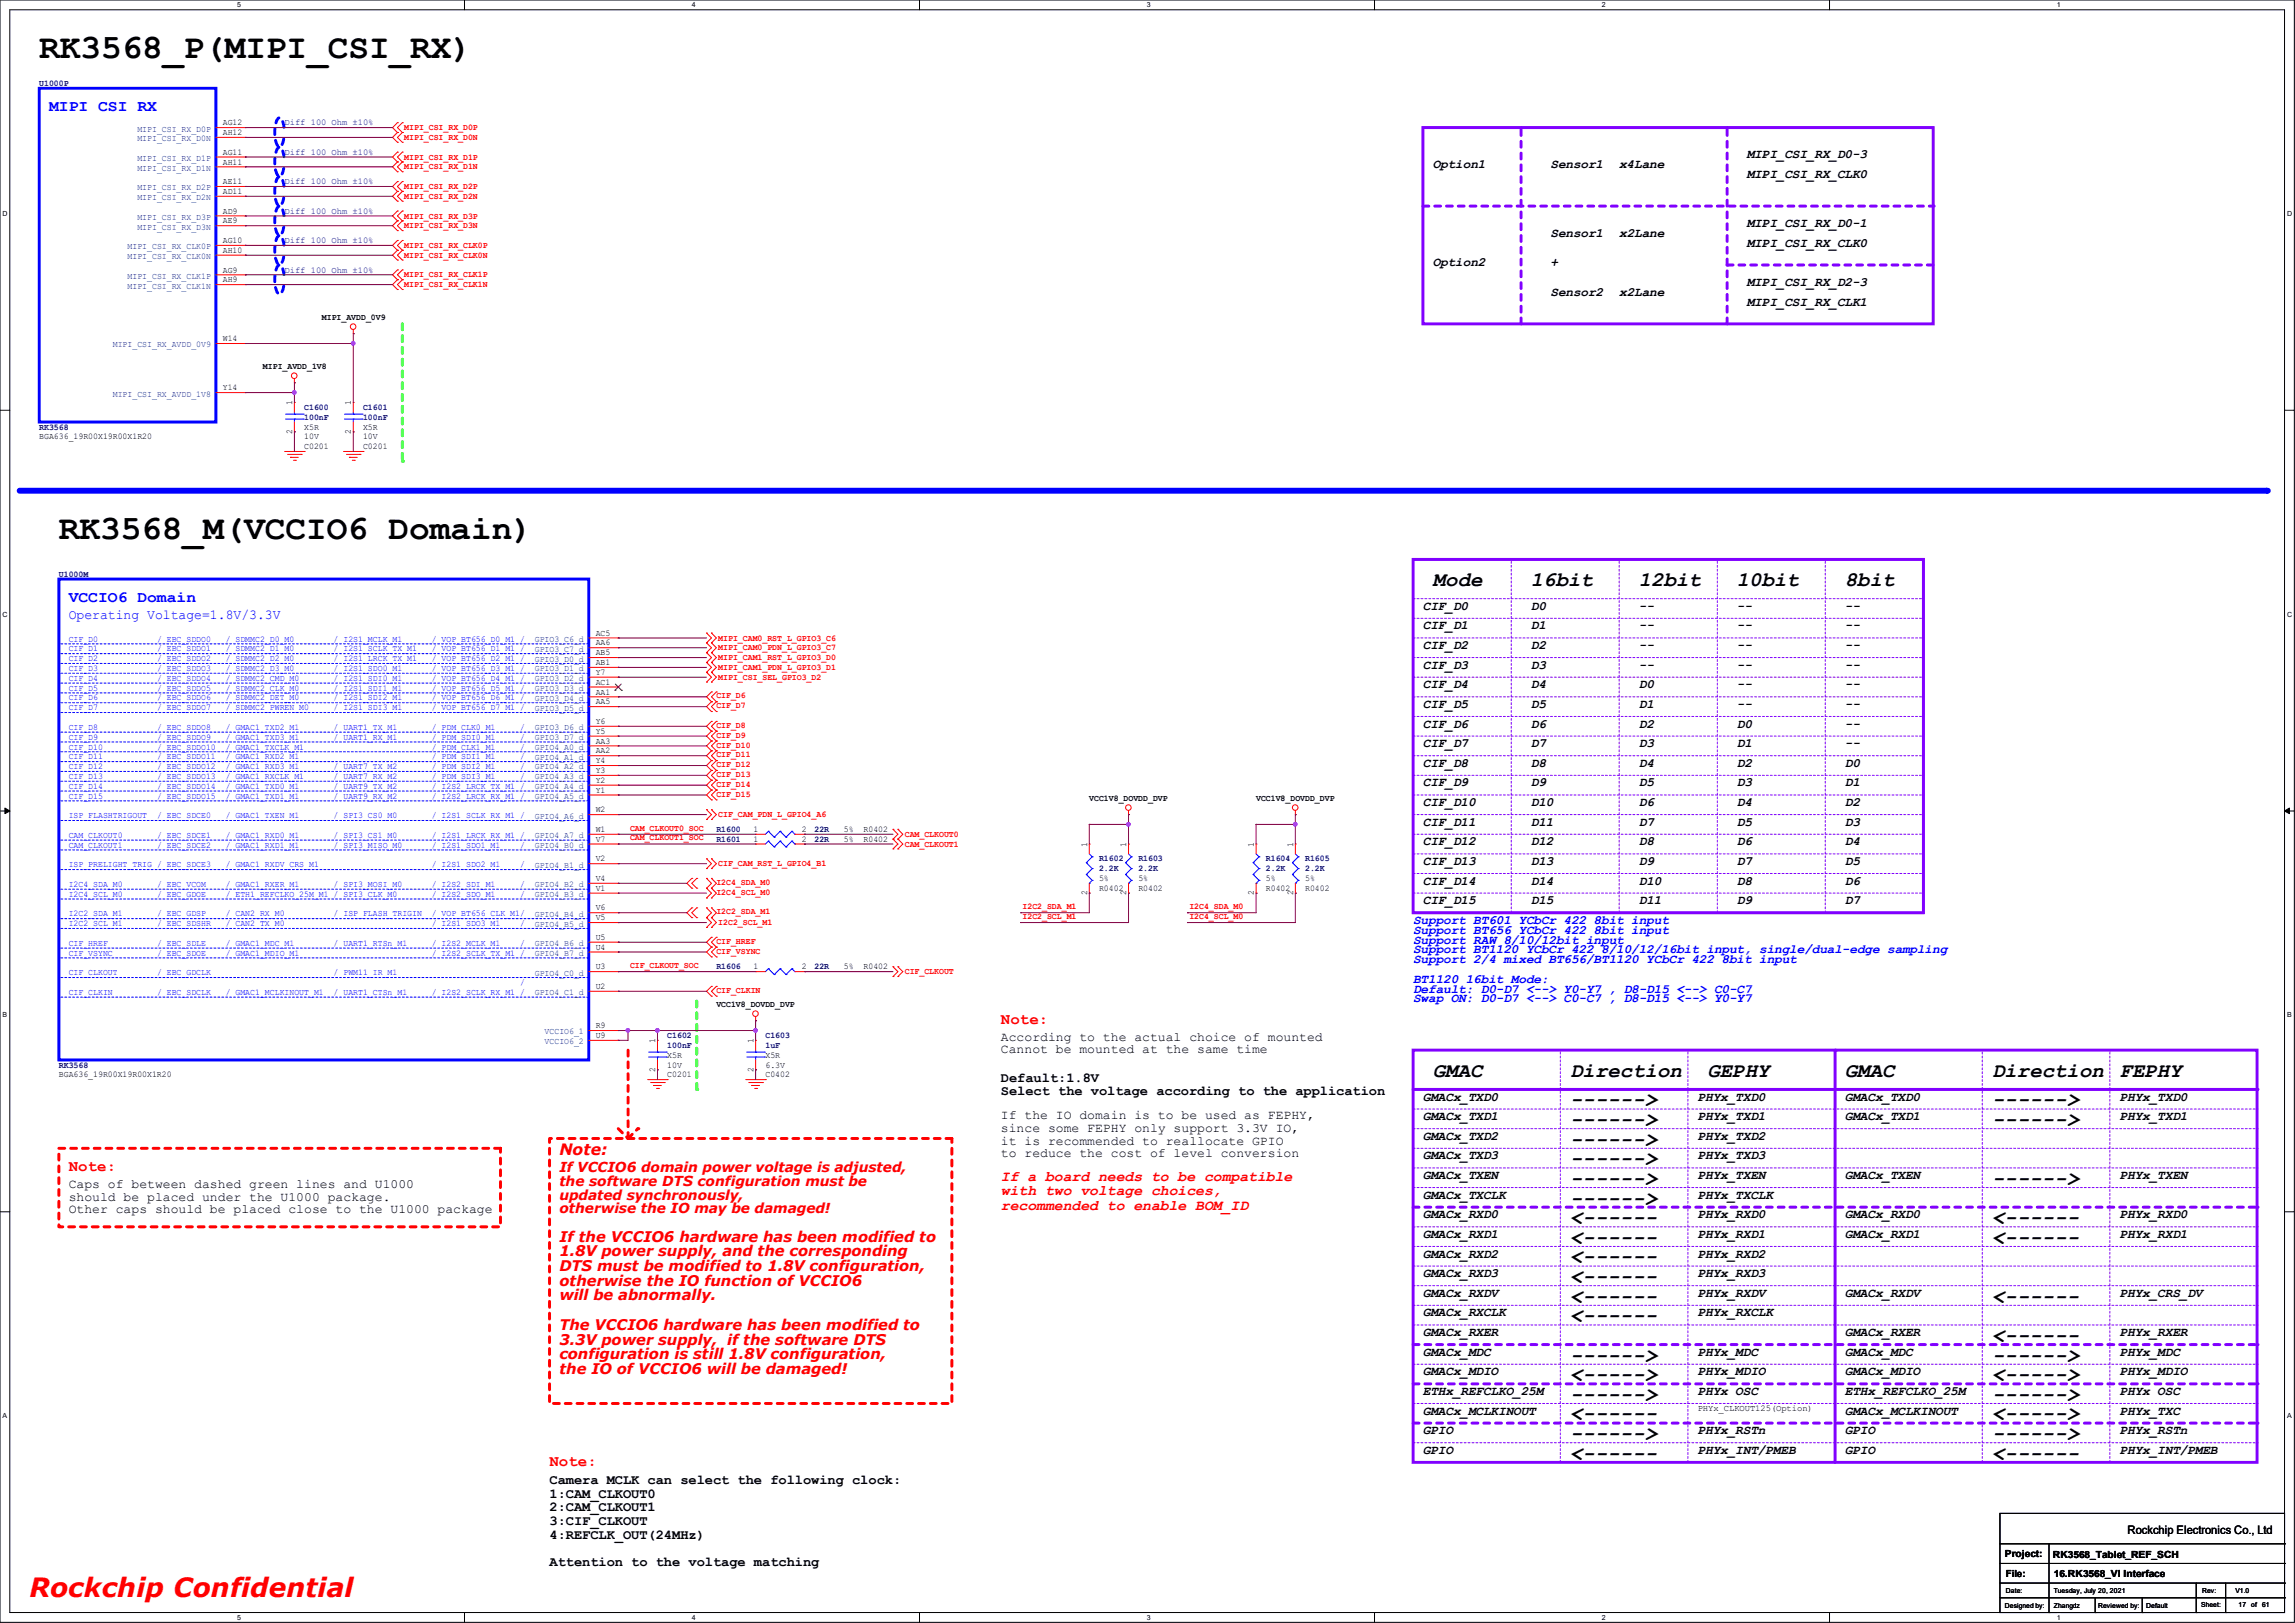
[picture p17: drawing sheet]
<svg xmlns="http://www.w3.org/2000/svg" width="297mm" height="210mm" viewBox="0 0 297 210" stroke-linecap="round" stroke-linejoin="round" font-family="sans-serif">
<defs><g id="words">
<g font-size="4.4">
<text x="5.1" y="7.5">RK3568_P(MIPI_CSI_RX)</text>
<text x="7.6" y="69.8">RK3568_M(VCCIO6 Domain)</text>
</g>
<text font-size="3.4" fill="#f00" x="3.8" y="206.7">Rockchip Confidential</text>
<g font-size="2.7">
<text x="185.4" y="75.9">Mode</text>
<text x="198.1" y="75.9">16bit</text>
<text x="212.1" y="75.9">12bit</text>
<text x="224.8" y="75.9">10bit</text>
<text x="238.8" y="75.9">8bit</text>
<text x="185.4" y="139.4">GMAC</text>
<text x="203.2" y="139.4">Direction</text>
<text x="203.2" y="143.2">------&gt;</text>
<text x="221" y="139.4">GEPHY</text>
<text x="238.8" y="139.4">GMAC</text>
<text x="257.8" y="139.4">Direction</text>
<text x="257.8" y="143.2">------&gt;</text>
<text x="274.3" y="139.4">FEPHY</text>
<text x="203.2" y="145.7">------&gt;</text>
<text x="203.2" y="148.3">------&gt;</text>
<text x="257.8" y="145.7">------&gt;</text>
<text x="203.2" y="150.8">------&gt;</text>
<text x="203.2" y="153.3">------&gt;</text>
<text x="203.2" y="155.9">------&gt;</text>
<text x="257.8" y="153.3">------&gt;</text>
<text x="203.2" y="158.4">&lt;------</text>
<text x="203.2" y="161">&lt;------</text>
<text x="257.8" y="161">&lt;------</text>
<text x="257.8" y="158.4">&lt;------</text>
<text x="203.2" y="163.5">&lt;------</text>
<text x="203.2" y="166">&lt;------</text>
<text x="203.2" y="168.6">&lt;------</text>
<text x="203.2" y="171.1">&lt;------</text>
<text x="257.8" y="168.6">&lt;------</text>
<text x="257.8" y="173.7">&lt;------</text>
<text x="203.2" y="176.2">------&gt;</text>
<text x="203.2" y="178.7">&lt;-----&gt;</text>
<text x="257.8" y="178.7">&lt;-----&gt;</text>
<text x="257.8" y="176.2">------&gt;</text>
<text x="203.2" y="181.3">------&gt;</text>
<text x="203.2" y="183.8">&lt;------</text>
<text x="257.8" y="183.8">&lt;-----&gt;</text>
<text x="257.8" y="181.3">------&gt;</text>
<text x="203.2" y="186.4">------&gt;</text>
<text x="203.2" y="188.9">&lt;------</text>
<text x="257.8" y="186.4">------&gt;</text>
<text x="257.8" y="188.9">&lt;------</text>
</g>
<g font-size="2" fill="#00f">
<text x="6.3" y="14.4">MIPI CSI RX</text>
<text x="8.9" y="77.9">VCCIO6 Domain</text>
</g>
<g font-size="2" fill="#f00">
<text x="129.5" y="132.5">Note:</text>
<text x="72.4" y="149.4">Note:</text>
<text x="8.9" y="151.6">Note:</text>
<text x="71.1" y="189.7">Note:</text>
</g>
<g font-size="1.9" fill="#f00">
<text x="129.5" y="152.8">If a board needs to be compatible</text>
<text x="129.5" y="154.7">with two voltage choices,</text>
<text x="72.4" y="160.7">If the VCCIO6 hardware has been modified to</text>
<text x="129.5" y="156.6">recommended to enable BOM_ID</text>
<text x="72.4" y="162.6">1.8V power supply, and the corresponding</text>
<text x="72.4" y="164.5">DTS must be modified to 1.8V configuration,</text>
<text x="72.4" y="166.4">otherwise the IO function of VCCIO6</text>
<text x="72.4" y="168.3">will be abnormally.</text>
<text x="72.4" y="172.1">The VCCIO6 hardware has been modified to</text>
<text x="72.4" y="174">3.3V power supply, if the software DTS</text>
<text x="72.4" y="175.9">configuration is still 1.8V configuration,</text>
<text x="72.4" y="177.8">the IO of VCCIO6 will be damaged!</text>
</g>
<text font-size="1.8" fill="#00f" x="8.9" y="80.1">Operating Voltage=1.8V/3.3V</text>
<g font-size="1.8">
<text x="129.5" y="140">Default:1.8V</text>
<text x="129.5" y="141.7">Select the voltage according to the application</text>
<text x="71.1" y="192">Camera MCLK can select the following clock:</text>
<text x="71.1" y="193.8">1:CAM_CLKOUT0</text>
<text x="71.1" y="195.6">2:CAM_CLKOUT1</text>
<text x="71.1" y="197.4">3:CIF_CLKOUT</text>
<text x="71.1" y="199.1">4:REFCLK_OUT(24MHz)</text>
<text x="71.1" y="202.7">Attention to the voltage matching</text>
</g>
<g font-size="1.8" fill="#f00">
<text x="72.4" y="151.7">If VCCIO6 domain power voltage is adjusted,</text>
<text x="72.4" y="153.5">the software DTS configuration must be</text>
<text x="72.4" y="155.2">updated synchronously,</text>
<text x="72.4" y="157">otherwise the IO may be damaged!</text>
</g>
<g font-size="1.7">
<text x="185.4" y="21.8">Option1</text>
<text x="200.7" y="21.8">Sensor1</text>
<text x="209.5" y="21.8">x4Lane</text>
<text x="226.1" y="20.5">MIPI_CSI_RX_D0-3</text>
<text x="226.1" y="23">MIPI_CSI_RX_CLK0</text>
<text x="226.1" y="29.4">MIPI_CSI_RX_D0-1</text>
<text x="185.4" y="34.5">Option2</text>
<text x="200.7" y="34.5">+</text>
<text x="200.7" y="30.6">Sensor1</text>
<text x="209.5" y="30.6">x2Lane</text>
<text x="226.1" y="31.9">MIPI_CSI_RX_CLK0</text>
<text x="200.7" y="38.3">Sensor2</text>
<text x="209.5" y="38.3">x2Lane</text>
<text x="226.1" y="37">MIPI_CSI_RX_D2-3</text>
<text x="226.1" y="39.5">MIPI_CSI_RX_CLK1</text>
<text x="184.1" y="78.9">CIF_D0</text>
<text x="184.1" y="81.4">CIF_D1</text>
<text x="184.1" y="84">CIF_D2</text>
<text x="198.1" y="78.9">D0</text>
<text x="198.1" y="81.4">D1</text>
<text x="198.1" y="84">D2</text>
<text x="212.1" y="84">--</text>
<text x="212.1" y="81.4">--</text>
<text x="212.1" y="78.9">--</text>
<text x="224.8" y="78.9">--</text>
<text x="224.8" y="81.4">--</text>
<text x="224.8" y="84">--</text>
<text x="238.8" y="84">--</text>
<text x="238.8" y="81.4">--</text>
<text x="238.8" y="78.9">--</text>
<text x="184.1" y="86.5">CIF_D3</text>
<text x="184.1" y="89.1">CIF_D4</text>
<text x="198.1" y="86.5">D3</text>
<text x="198.1" y="89.1">D4</text>
<text x="212.1" y="89.1">D0</text>
<text x="212.1" y="86.5">--</text>
<text x="224.8" y="86.5">--</text>
<text x="224.8" y="89.1">--</text>
<text x="238.8" y="89.1">--</text>
<text x="238.8" y="86.5">--</text>
<text x="184.1" y="91.6">CIF_D5</text>
<text x="184.1" y="94.1">CIF_D6</text>
<text x="198.1" y="91.6">D5</text>
<text x="198.1" y="94.1">D6</text>
<text x="212.1" y="91.6">D1</text>
<text x="212.1" y="94.1">D2</text>
<text x="224.8" y="91.6">--</text>
<text x="224.8" y="94.1">D0</text>
<text x="238.8" y="94.1">--</text>
<text x="238.8" y="91.6">--</text>
<text x="184.1" y="96.7">CIF_D7</text>
<text x="184.1" y="99.2">CIF_D8</text>
<text x="184.1" y="101.8">CIF_D9</text>
<text x="198.1" y="96.7">D7</text>
<text x="198.1" y="99.2">D8</text>
<text x="198.1" y="101.8">D9</text>
<text x="212.1" y="96.7">D3</text>
<text x="212.1" y="99.2">D4</text>
<text x="212.1" y="101.8">D5</text>
<text x="224.8" y="96.7">D1</text>
<text x="224.8" y="99.2">D2</text>
<text x="224.8" y="101.8">D3</text>
<text x="238.8" y="99.2">D0</text>
<text x="238.8" y="101.8">D1</text>
<text x="238.8" y="96.7">--</text>
<text x="184.1" y="104.3">CIF_D10</text>
<text x="184.1" y="106.8">CIF_D11</text>
<text x="198.1" y="104.3">D10</text>
<text x="198.1" y="106.8">D11</text>
<text x="212.1" y="104.3">D6</text>
<text x="212.1" y="106.8">D7</text>
<text x="224.8" y="104.3">D4</text>
<text x="224.8" y="106.8">D5</text>
<text x="238.8" y="104.3">D2</text>
<text x="238.8" y="106.8">D3</text>
<text x="184.1" y="109.4">CIF_D12</text>
<text x="184.1" y="111.9">CIF_D13</text>
<text x="198.1" y="109.4">D12</text>
<text x="198.1" y="111.9">D13</text>
<text x="212.1" y="109.4">D8</text>
<text x="212.1" y="111.9">D9</text>
<text x="224.8" y="109.4">D6</text>
<text x="224.8" y="111.9">D7</text>
<text x="238.8" y="109.4">D4</text>
<text x="238.8" y="111.9">D5</text>
<text x="184.1" y="114.5">CIF_D14</text>
<text x="184.1" y="117">CIF_D15</text>
<text x="198.1" y="114.5">D14</text>
<text x="198.1" y="117">D15</text>
<text x="212.1" y="114.5">D10</text>
<text x="212.1" y="117">D11</text>
<text x="224.8" y="114.5">D8</text>
<text x="224.8" y="117">D9</text>
<text x="238.8" y="114.5">D6</text>
<text x="238.8" y="117">D7</text>
<text x="129.5" y="134.7">According to the actual choice of mounted</text>
<text x="129.5" y="136.3">Cannot be mounted at the same time</text>
<text x="184.1" y="142.4">GMACx_TXD0</text>
<text x="219.7" y="142.4">PHYx_TXD0</text>
<text x="238.8" y="142.4">GMACx_TXD0</text>
<text x="274.3" y="142.4">PHYx_TXD0</text>
<text x="129.5" y="144.8">If the IO domain is to be used as FEPHY,</text>
<text x="129.5" y="146.5">since some FEPHY only support 3.3V IO,</text>
<text x="129.5" y="148.1">it is recommended to reallocate GPIO</text>
<text x="129.5" y="149.8">to reduce the cost of level conversion</text>
<text x="184.1" y="144.9">GMACx_TXD1</text>
<text x="184.1" y="147.5">GMACx_TXD2</text>
<text x="219.7" y="144.9">PHYx_TXD1</text>
<text x="219.7" y="147.5">PHYx_TXD2</text>
<text x="238.8" y="144.9">GMACx_TXD1</text>
<text x="274.3" y="144.9">PHYx_TXD1</text>
<text x="8.9" y="153.7">Caps of between dashed green lines and U1000</text>
<text x="8.9" y="155.4">should be placed under the U1000 package.</text>
<text x="184.1" y="150">GMACx_TXD3</text>
<text x="184.1" y="152.6">GMACx_TXEN</text>
<text x="184.1" y="155.1">GMACx_TXCLK</text>
<text x="219.7" y="150">PHYx_TXD3</text>
<text x="219.7" y="152.6">PHYx_TXEN</text>
<text x="219.7" y="155.1">PHYx_TXCLK</text>
<text x="238.8" y="152.6">GMACx_TXEN</text>
<text x="274.3" y="152.6">PHYx_TXEN</text>
<text x="8.9" y="157">Other caps should be placed close to the U1000 package</text>
<text x="184.1" y="157.6">GMACx_RXD0</text>
<text x="184.1" y="160.2">GMACx_RXD1</text>
<text x="219.7" y="157.6">PHYx_RXD0</text>
<text x="219.7" y="160.2">PHYx_RXD1</text>
<text x="238.8" y="157.6">GMACx_RXD0</text>
<text x="238.8" y="160.2">GMACx_RXD1</text>
<text x="274.3" y="157.6">PHYx_RXD0</text>
<text x="274.3" y="160.2">PHYx_RXD1</text>
<text x="184.1" y="162.7">GMACx_RXD2</text>
<text x="184.1" y="165.3">GMACx_RXD3</text>
<text x="184.1" y="167.8">GMACx_RXDV</text>
<text x="219.7" y="162.7">PHYx_RXD2</text>
<text x="219.7" y="165.3">PHYx_RXD3</text>
<text x="219.7" y="167.8">PHYx_RXDV</text>
<text x="238.8" y="167.8">GMACx_RXDV</text>
<text x="274.3" y="167.8">PHYx_CRS_DV</text>
<text x="184.1" y="170.3">GMACx_RXCLK</text>
<text x="184.1" y="172.9">GMACx_RXER</text>
<text x="219.7" y="170.3">PHYx_RXCLK</text>
<text x="238.8" y="172.9">GMACx_RXER</text>
<text x="274.3" y="172.9">PHYx_RXER</text>
<text x="184.1" y="175.4">GMACx_MDC</text>
<text x="184.1" y="178">GMACx_MDIO</text>
<text x="219.7" y="175.4">PHYx_MDC</text>
<text x="219.7" y="178">PHYx_MDIO</text>
<text x="238.8" y="175.4">GMACx_MDC</text>
<text x="238.8" y="178">GMACx_MDIO</text>
<text x="274.3" y="175.4">PHYx_MDC</text>
<text x="274.3" y="178">PHYx_MDIO</text>
<text x="184.1" y="180.5">ETHx_REFCLKO_25M</text>
<text x="184.1" y="183">GMACx_MCLKINOUT</text>
<text x="184.1" y="185.6">GPIO</text>
<text x="219.7" y="180.5">PHYx OSC</text>
<text x="219.7" y="185.6">PHYx_RSTn</text>
<text x="238.8" y="185.6">GPIO</text>
<text x="238.8" y="183">GMACx_MCLKINOUT</text>
<text x="238.8" y="180.5">ETHx_REFCLKO_25M</text>
<text x="274.3" y="185.6">PHYx_RSTn</text>
<text x="274.3" y="183">PHYx_TXC</text>
<text x="274.3" y="180.5">PHYx OSC</text>
<text x="184.1" y="188.1">GPIO</text>
<text x="219.7" y="188.1">PHYx_INT/PMEB</text>
<text x="238.8" y="188.1">GPIO</text>
<text x="274.3" y="188.1">PHYx_INT/PMEB</text>
</g>
<g font-size="1.7" fill="#00f">
<text x="182.9" y="119.5">Support BT601 YCbCr 422 8bit input</text>
<text x="182.9" y="120.8">Support BT656 YCbCr 422 8bit input</text>
<text x="182.9" y="123.4">Support BT1120 YCbCr 422 8/10/12/16bit input, single/dual-edge sampling</text>
<text x="182.9" y="124.6">Support 2/4 mixed BT656/BT1120 YCbCr 422 8bit input</text>
<text x="182.9" y="122.1">Support RAW 8/10/12bit input</text>
<text x="182.9" y="127.2">BT1120 16bit Mode:</text>
<text x="182.9" y="128.4">Default: D0-D7 &lt;--&gt; Y0-Y7 , D8-D15 &lt;--&gt; C0-C7</text>
<text x="182.9" y="129.7">Swap ON: D0-D7 &lt;--&gt; C0-C7 , D8-D15 &lt;--&gt; Y0-Y7</text>
</g>
<text font-size="1.5" x="275.3" y="198.5">Rockchip Electronics Co., Ltd</text>
<g font-size="1.3">
<text x="259.5" y="201.5">Project:</text>
<text x="265.7" y="201.6">RK3568_Tablet_REF_SCH</text>
<text x="259.6" y="204">File:</text>
<text x="265.8" y="204.1">16.RK3568_VI Interface</text>
</g>
<g font-size="1.1" fill="#000080">
<text x="5.1" y="11.1">U1000P</text>
<text x="36.8" y="16.2">Diff 100 Ohm ±10%</text>
<text x="36.8" y="20">Diff 100 Ohm ±10%</text>
<text x="36.8" y="23.8">Diff 100 Ohm ±10%</text>
<text x="36.8" y="27.6">Diff 100 Ohm ±10%</text>
<text x="36.8" y="31.5">Diff 100 Ohm ±10%</text>
<text x="36.8" y="35.3">Diff 100 Ohm ±10%</text>
<text x="39.4" y="53">C1600</text>
<text x="47" y="53">C1601</text>
<text x="5.1" y="55.6">RK3568</text>
<text x="39.4" y="54.3">100nF</text>
<text x="47" y="54.3">100nF</text>
<text x="7.6" y="74.6">U1000M</text>
<text x="92.7" y="107.7">R1600</text>
<text x="105.4" y="107.7">22R</text>
<text x="92.7" y="108.9">R1601</text>
<text x="105.4" y="108.9">22R</text>
<text x="142.2" y="111.5">R1602</text>
<text x="142.2" y="112.7">2.2K</text>
<text x="147.3" y="111.5">R1603</text>
<text x="147.3" y="112.7">2.2K</text>
<text x="163.8" y="111.5">R1604</text>
<text x="163.8" y="112.7">2.2K</text>
<text x="168.9" y="111.5">R1605</text>
<text x="168.9" y="112.7">2.2K</text>
<text x="92.7" y="125.4">R1606</text>
<text x="105.4" y="125.4">22R</text>
<text x="86.4" y="134.3">C1602</text>
<text x="86.4" y="135.6">100nF</text>
<text x="99.1" y="134.3">C1603</text>
<text x="99.1" y="135.6">1uF</text>
<text x="7.6" y="138.1">RK3568</text>
</g>
<g font-size="1.1" fill="#004080">
<text x="17.8" y="17">MIPI_CSI_RX_D0P</text>
<text x="17.8" y="18.3">MIPI_CSI_RX_D0N</text>
<text x="17.8" y="20.8">MIPI_CSI_RX_D1P</text>
<text x="17.8" y="22.1">MIPI_CSI_RX_D1N</text>
<text x="17.8" y="24.6">MIPI_CSI_RX_D2P</text>
<text x="17.8" y="25.9">MIPI_CSI_RX_D2N</text>
<text x="17.8" y="28.4">MIPI_CSI_RX_D3P</text>
<text x="17.8" y="29.7">MIPI_CSI_RX_D3N</text>
<text x="16.5" y="32.3">MIPI_CSI_RX_CLK0P</text>
<text x="16.5" y="33.5">MIPI_CSI_RX_CLK0N</text>
<text x="16.5" y="36.1">MIPI_CSI_RX_CLK1P</text>
<text x="16.5" y="37.3">MIPI_CSI_RX_CLK1N</text>
<text x="14.6" y="45">MIPI_CSI_RX_AVDD_0V9</text>
<text x="14.6" y="51.3">MIPI_CSI_RX_AVDD_1V8</text>
<text x="69.2" y="83.1">GPIO3_C6_d</text>
<text x="69.2" y="84.3">GPIO3_C7_d</text>
<text x="69.2" y="85.6">GPIO3_D0_d</text>
<text x="69.2" y="86.9">GPIO3_D1_d</text>
<text x="69.2" y="88.1">GPIO3_D2_d</text>
<text x="69.2" y="89.4">GPIO3_D3_d</text>
<text x="69.2" y="90.7">GPIO3_D4_d</text>
<text x="69.2" y="92">GPIO3_D5_d</text>
<text x="69.2" y="94.5">GPIO3_D6_d</text>
<text x="69.2" y="95.8">GPIO3_D7_d</text>
<text x="69.2" y="97">GPIO4_A0_d</text>
<text x="69.2" y="98.3">GPIO4_A1_d</text>
<text x="69.2" y="99.6">GPIO4_A2_d</text>
<text x="69.2" y="100.8">GPIO4_A3_d</text>
<text x="69.2" y="102.1">GPIO4_A4_d</text>
<text x="69.2" y="103.4">GPIO4_A5_d</text>
<text x="69.2" y="105.9">GPIO4_A6_d</text>
<text x="69.2" y="108.5">GPIO4_A7_d</text>
<text x="69.2" y="109.7">GPIO4_B0_d</text>
<text x="69.2" y="112.3">GPIO4_B1_d</text>
<text x="69.2" y="114.8">GPIO4_B2_d</text>
<text x="69.2" y="116.1">GPIO4_B3_d</text>
<text x="69.2" y="118.6">GPIO4_B4_d</text>
<text x="69.2" y="119.9">GPIO4_B5_d</text>
<text x="69.2" y="122.4">GPIO4_B6_d</text>
<text x="69.2" y="123.7">GPIO4_B7_d</text>
<text x="69.2" y="126.2">GPIO4_C0_d</text>
<text x="69.2" y="128.8">GPIO4_C1_d</text>
<text x="70.5" y="133.9">VCCIO6_1</text>
<text x="70.5" y="135.1">VCCIO6_2</text>
</g>
<g font-size="1.1">
<text x="28.8" y="16.2">AG12</text>
<text x="28.8" y="17.5">AH12</text>
<text x="28.8" y="20">AG11</text>
<text x="28.8" y="21.3">AH11</text>
<text x="28.8" y="23.8">AE11</text>
<text x="28.8" y="25.1">AD11</text>
<text x="28.8" y="27.6">AD9</text>
<text x="28.8" y="28.9">AE9</text>
<text x="28.8" y="31.5">AG10</text>
<text x="28.8" y="32.7">AH10</text>
<text x="28.8" y="35.3">AG9</text>
<text x="28.8" y="36.5">AH9</text>
<text x="41.7" y="41.4">MIPI_AVDD_0V9</text>
<text x="28.8" y="44.2">W14</text>
<text x="34" y="47.7">MIPI_AVDD_1V8</text>
<text x="28.8" y="50.5">Y14</text>
<text x="37.8" y="52.5" transform="rotate(-90 37.8 52.5)">1</text>
<text x="45.4" y="52.5" transform="rotate(-90 45.4 52.5)">1</text>
<text x="5.1" y="56.9">BGA636_19R00X19R00X1R20</text>
<text x="37.8" y="56.1" transform="rotate(-90 37.8 56.1)">2</text>
<text x="39.4" y="58.1">C0201</text>
<text x="39.4" y="55.6">X5R</text>
<text x="39.4" y="56.9">10V</text>
<text x="45.4" y="56.1" transform="rotate(-90 45.4 56.1)">2</text>
<text x="47" y="58.1">C0201</text>
<text x="47" y="55.6">X5R</text>
<text x="47" y="56.9">10V</text>
<text x="77.1" y="82.3">AC5</text>
<text x="77.1" y="83.5">AA6</text>
<text x="77.1" y="84.8">AB5</text>
<text x="77.1" y="86.1">AB1</text>
<text x="77.1" y="87.3">Y7</text>
<text x="77.1" y="88.6">AC1</text>
<text x="77.1" y="89.9">AA1</text>
<text x="77.1" y="91.1">AA5</text>
<text x="77.1" y="93.7">Y6</text>
<text x="77.1" y="95">Y5</text>
<text x="77.1" y="96.2">AA3</text>
<text x="77.1" y="97.5">AA2</text>
<text x="77.1" y="98.8">Y4</text>
<text x="77.1" y="100">Y3</text>
<text x="77.1" y="101.3">Y2</text>
<text x="77.1" y="102.6">Y1</text>
<text x="77.1" y="105.1">W2</text>
<text x="77.1" y="107.7">W1</text>
<text x="97.5" y="107.7">1</text>
<text x="103.8" y="107.7">2</text>
<text x="109.2" y="107.7">5%</text>
<text x="111.8" y="107.7">R0402</text>
<text x="141" y="103.6">VCC1V8_DOVDD_DVP</text>
<text x="162.6" y="103.6">VCC1V8_DOVDD_DVP</text>
<text x="77.1" y="108.9">V7</text>
<text x="77.1" y="111.5">V2</text>
<text x="97.5" y="108.9">1</text>
<text x="103.8" y="108.9">2</text>
<text x="109.2" y="108.9">5%</text>
<text x="111.8" y="108.9">R0402</text>
<text x="140.7" y="109.6" transform="rotate(-90 140.7 109.6)">1</text>
<text x="145.8" y="109.6" transform="rotate(-90 145.8 109.6)">1</text>
<text x="162.3" y="109.6" transform="rotate(-90 162.3 109.6)">1</text>
<text x="167.3" y="109.6" transform="rotate(-90 167.3 109.6)">1</text>
<text x="77.1" y="114">V4</text>
<text x="77.1" y="115.3">V1</text>
<text x="77.1" y="117.8">V6</text>
<text x="77.1" y="119.1">V5</text>
<text x="140.7" y="115.8" transform="rotate(-90 140.7 115.8)">2</text>
<text x="142.2" y="115.3">R0402</text>
<text x="142.2" y="114">5%</text>
<text x="145.8" y="115.8" transform="rotate(-90 145.8 115.8)">2</text>
<text x="147.3" y="115.3">R0402</text>
<text x="147.3" y="114">5%</text>
<text x="162.3" y="115.8" transform="rotate(-90 162.3 115.8)">2</text>
<text x="163.8" y="115.3">R0402</text>
<text x="163.8" y="114">5%</text>
<text x="167.3" y="115.8" transform="rotate(-90 167.3 115.8)">2</text>
<text x="168.9" y="115.3">R0402</text>
<text x="168.9" y="114">5%</text>
<text x="77.1" y="121.6">U5</text>
<text x="77.1" y="122.9">U4</text>
<text x="77.1" y="125.4">U3</text>
<text x="97.5" y="125.4">1</text>
<text x="103.8" y="125.4">2</text>
<text x="109.2" y="125.4">5%</text>
<text x="111.8" y="125.4">R0402</text>
<text x="77.1" y="128">U2</text>
<text x="92.7" y="130.3">VCC1V8_DOVDD_DVP</text>
<text x="77.1" y="133.1">R9</text>
<text x="77.1" y="134.3">U9</text>
<text x="84.8" y="135" transform="rotate(-90 84.8 135)">1</text>
<text x="86.4" y="136.9">X5R</text>
<text x="97.5" y="135" transform="rotate(-90 97.5 135)">1</text>
<text x="99.1" y="136.9">X5R</text>
<text x="7.6" y="139.4">BGA636_19R00X19R00X1R20</text>
<text x="84.8" y="138.7" transform="rotate(-90 84.8 138.7)">2</text>
<text x="86.4" y="139.4">C0201</text>
<text x="86.4" y="138.1">10V</text>
<text x="97.5" y="138.7" transform="rotate(-90 97.5 138.7)">2</text>
<text x="99.1" y="139.4">C0402</text>
<text x="99.1" y="138.1">6.3V</text>
<text x="219.7" y="182.6">PHYx_CLKOUT125(Option)</text>
</g>
<g font-size="1.1" fill="#f00">
<text x="52.3" y="16.8">MIPI_CSI_RX_D0P</text>
<text x="52.3" y="18.1">MIPI_CSI_RX_D0N</text>
<text x="52.3" y="20.7">MIPI_CSI_RX_D1P</text>
<text x="52.3" y="21.9">MIPI_CSI_RX_D1N</text>
<text x="52.3" y="24.5">MIPI_CSI_RX_D2P</text>
<text x="52.3" y="25.7">MIPI_CSI_RX_D2N</text>
<text x="52.3" y="28.3">MIPI_CSI_RX_D3P</text>
<text x="52.3" y="29.5">MIPI_CSI_RX_D3N</text>
<text x="52.3" y="32.1">MIPI_CSI_RX_CLK0P</text>
<text x="52.3" y="33.4">MIPI_CSI_RX_CLK0N</text>
<text x="52.3" y="35.9">MIPI_CSI_RX_CLK1P</text>
<text x="52.3" y="37.2">MIPI_CSI_RX_CLK1N</text>
<text x="93" y="82.9">MIPI_CAM0_RST_L_GPIO3_C6</text>
<text x="93" y="88">MIPI_CSI_SEL_GPIO3_D2</text>
<text x="93" y="84.2">MIPI_CAM0_PDN_L_GPIO3_C7</text>
<text x="93" y="85.4">MIPI_CAM1_RST_L_GPIO3_D0</text>
<text x="93" y="86.7">MIPI_CAM1_PDN_L_GPIO3_D1</text>
<text x="92.7" y="95.5">CIF_D9</text>
<text x="92.7" y="94.2">CIF_D8</text>
<text x="92.7" y="91.7">CIF_D7</text>
<text x="92.7" y="90.4">CIF_D6</text>
<text x="92.7" y="98">CIF_D11</text>
<text x="92.7" y="96.7">CIF_D10</text>
<text x="92.7" y="100.5">CIF_D13</text>
<text x="92.7" y="99.3">CIF_D12</text>
<text x="92.7" y="101.8">CIF_D14</text>
<text x="81.5" y="107.5">CAM_CLKOUT0_SOC</text>
<text x="92.7" y="103.1">CIF_D15</text>
<text x="93" y="105.8">CIF_CAM_PDN_L_GPIO4_A6</text>
<text x="81.5" y="108.8">CAM_CLKOUT1_SOC</text>
<text x="93" y="112.1">CIF_CAM_RST_L_GPIO4_B1</text>
<text x="117.1" y="108.3">CAM_CLKOUT0</text>
<text x="117.1" y="109.6">CAM_CLKOUT1</text>
<text x="92.7" y="118.3">I2C2_SDA_M1</text>
<text x="92.7" y="114.5">I2C4_SDA_M0</text>
<text x="92.7" y="115.8">I2C4_SCL_M0</text>
<text x="93" y="119.7">I2C2_SCL_M1</text>
<text x="132.3" y="117.6">I2C2_SDA_M1</text>
<text x="132.3" y="118.9">I2C2_SCL_M1</text>
<text x="153.9" y="117.6">I2C4_SDA_M0</text>
<text x="153.9" y="118.9">I2C4_SCL_M0</text>
<text x="81.5" y="125.3">CIF_CLKOUT_SOC</text>
<text x="92.7" y="123.4">CIF_VSYNC</text>
<text x="92.7" y="122.1">CIF_HREF</text>
<text x="92.7" y="128.5">CIF_CLKIN</text>
<text x="117.1" y="126.1">CIF_CLKOUT</text>
</g>
<g font-size="1.1" fill="#00f">
<text x="8.9" y="83">CIF_D0</text>
<text x="20.3" y="83">/ EBC_SDDO0</text>
<text x="29.2" y="83">/ SDMMC2_D0_M0</text>
<text x="43.2" y="83">/ I2S1_MCLK_M1</text>
<text x="55.9" y="83">/ VOP_BT656_D0_M1 /</text>
<text x="8.9" y="84.3">CIF_D1</text>
<text x="8.9" y="88.1">CIF_D4</text>
<text x="8.9" y="85.6">CIF_D2</text>
<text x="8.9" y="86.8">CIF_D3</text>
<text x="8.9" y="89.4">CIF_D5</text>
<text x="20.3" y="88.1">/ EBC_SDDO4</text>
<text x="20.3" y="86.8">/ EBC_SDDO3</text>
<text x="20.3" y="85.6">/ EBC_SDDO2</text>
<text x="20.3" y="84.3">/ EBC_SDDO1</text>
<text x="20.3" y="89.4">/ EBC_SDDO5</text>
<text x="29.2" y="88.1">/ SDMMC2_CMD_M0</text>
<text x="29.2" y="89.4">/ SDMMC2_CLK_M0</text>
<text x="29.2" y="84.3">/ SDMMC2_D1_M0</text>
<text x="29.2" y="85.6">/ SDMMC2_D2_M0</text>
<text x="29.2" y="86.8">/ SDMMC2_D3_M0</text>
<text x="43.2" y="86.8">/ I2S1_SDO0_M1</text>
<text x="43.2" y="85.6">/ I2S1_LRCK_TX_M1</text>
<text x="43.2" y="89.4">/ I2S1_SDI1_M1</text>
<text x="43.2" y="88.1">/ I2S1_SDI0_M1</text>
<text x="43.2" y="84.3">/ I2S1_SCLK_TX_M1</text>
<text x="55.9" y="89.4">/ VOP_BT656_D5_M1 /</text>
<text x="55.9" y="85.6">/ VOP_BT656_D2_M1 /</text>
<text x="55.9" y="86.8">/ VOP_BT656_D3_M1 /</text>
<text x="55.9" y="84.3">/ VOP_BT656_D1_M1 /</text>
<text x="55.9" y="88.1">/ VOP_BT656_D4_M1 /</text>
<text x="8.9" y="91.9">CIF_D7</text>
<text x="8.9" y="90.6">CIF_D6</text>
<text x="8.9" y="94.4">CIF_D8</text>
<text x="8.9" y="95.7">CIF_D9</text>
<text x="20.3" y="94.4">/ EBC_SDDO8</text>
<text x="20.3" y="90.6">/ EBC_SDDO6</text>
<text x="20.3" y="91.9">/ EBC_SDDO7</text>
<text x="20.3" y="95.7">/ EBC_SDDO9</text>
<text x="29.2" y="91.9">/ SDMMC2_PWREN_M0</text>
<text x="29.2" y="95.7">/ GMAC1_TXD3_M1</text>
<text x="29.2" y="94.4">/ GMAC1_TXD2_M1</text>
<text x="29.2" y="90.6">/ SDMMC2_DET_M0</text>
<text x="43.2" y="94.4">/ UART1_TX_M1</text>
<text x="43.2" y="91.9">/ I2S1_SDI3_M1</text>
<text x="43.2" y="95.7">/ UART1_RX_M1</text>
<text x="43.2" y="90.6">/ I2S1_SDI2_M1</text>
<text x="55.9" y="94.4">/ PDM_CLK0_M1</text>
<text x="55.9" y="90.6">/ VOP_BT656_D6_M1 /</text>
<text x="55.9" y="95.7">/ PDM_SDI0_M1</text>
<text x="55.9" y="91.9">/ VOP_BT656_D7_M1 /</text>
<text x="67.3" y="95.7">/</text>
<text x="67.3" y="94.4">/</text>
<text x="8.9" y="98.3">CIF_D11</text>
<text x="8.9" y="97">CIF_D10</text>
<text x="8.9" y="99.5">CIF_D12</text>
<text x="8.9" y="100.8">CIF_D13</text>
<text x="20.3" y="100.8">/ EBC_SDDO13</text>
<text x="20.3" y="99.5">/ EBC_SDDO12</text>
<text x="20.3" y="98.3">/ EBC_SDDO11</text>
<text x="20.3" y="97">/ EBC_SDDO10</text>
<text x="29.2" y="99.5">/ GMAC1_RXD3_M1</text>
<text x="29.2" y="100.8">/ GMAC1_RXCLK_M1</text>
<text x="29.2" y="97">/ GMAC1_TXCLK_M1</text>
<text x="29.2" y="98.3">/ GMAC1_RXD2_M1</text>
<text x="43.2" y="99.5">/ UART7_TX_M2</text>
<text x="43.2" y="100.8">/ UART7_RX_M2</text>
<text x="55.9" y="99.5">/ PDM_SDI2_M1</text>
<text x="55.9" y="98.3">/ PDM_SDI1_M1</text>
<text x="55.9" y="97">/ PDM_CLK1_M1</text>
<text x="55.9" y="100.8">/ PDM_SDI3_M1</text>
<text x="67.3" y="100.8">/</text>
<text x="67.3" y="97">/</text>
<text x="67.3" y="98.3">/</text>
<text x="67.3" y="99.5">/</text>
<text x="8.9" y="102.1">CIF_D14</text>
<text x="8.9" y="103.3">CIF_D15</text>
<text x="8.9" y="105.9">ISP_FLASHTRIGOUT</text>
<text x="20.3" y="103.3">/ EBC_SDDO15</text>
<text x="20.3" y="102.1">/ EBC_SDDO14</text>
<text x="20.3" y="105.9">/ EBC_SDCE0</text>
<text x="29.2" y="105.9">/ GMAC1_TXEN_M1</text>
<text x="29.2" y="102.1">/ GMAC1_TXD0_M1</text>
<text x="29.2" y="103.3">/ GMAC1_TXD1_M1</text>
<text x="43.2" y="103.3">/ UART9_RX_M2</text>
<text x="43.2" y="105.9">/ SPI3_CS0_M0</text>
<text x="43.2" y="102.1">/ UART9_TX_M2</text>
<text x="55.9" y="105.9">/ I2S1_SCLK_RX_M1 /</text>
<text x="55.9" y="103.3">/ I2S2_LRCK_RX_M1 /</text>
<text x="55.9" y="102.1">/ I2S2_LRCK_TX_M1 /</text>
<text x="8.9" y="108.4">CAM_CLKOUT0</text>
<text x="8.9" y="112.2">ISP_PRELIGHT_TRIG / EBC_SDCE3</text>
<text x="8.9" y="109.7">CAM_CLKOUT1</text>
<text x="20.3" y="109.7">/ EBC_SDCE2</text>
<text x="20.3" y="108.4">/ EBC_SDCE1</text>
<text x="29.2" y="108.4">/ GMAC1_RXD0_M1</text>
<text x="29.2" y="109.7">/ GMAC1_RXD1_M1</text>
<text x="29.2" y="112.2">/ GMAC1_RXDV_CRS_M1</text>
<text x="43.2" y="109.7">/ SPI3_MISO_M0</text>
<text x="43.2" y="108.4">/ SPI3_CS1_M0</text>
<text x="55.9" y="108.4">/ I2S1_LRCK_RX_M1 /</text>
<text x="55.9" y="112.2">/ I2S1_SDO2_M1</text>
<text x="55.9" y="109.7">/ I2S1_SDO1_M1</text>
<text x="67.3" y="109.7">/</text>
<text x="67.3" y="112.2">/</text>
<text x="8.9" y="119.8">I2C2_SCL_M1</text>
<text x="8.9" y="118.6">I2C2_SDA_M1</text>
<text x="8.9" y="116">I2C4_SCL_M0</text>
<text x="8.9" y="114.8">I2C4_SDA_M0</text>
<text x="20.3" y="114.8">/ EBC_VCOM</text>
<text x="20.3" y="119.8">/ EBC_SDSHR</text>
<text x="20.3" y="116">/ EBC_GDOE</text>
<text x="20.3" y="118.6">/ EBC_GDSP</text>
<text x="29.2" y="118.6">/ CAN2_RX_M0</text>
<text x="29.2" y="114.8">/ GMAC1_RXER_M1</text>
<text x="29.2" y="119.8">/ CAN2_TX_M0</text>
<text x="29.2" y="116">/ ETH1_REFCLKO_25M_M1 / SPI3_CLK_M0</text>
<text x="43.2" y="114.8">/ SPI3_MOSI_M0</text>
<text x="43.2" y="118.6">/ ISP_FLASH_TRIGIN</text>
<text x="55.9" y="114.8">/ I2S2_SDI_M1</text>
<text x="55.9" y="119.8">/ I2S1_SDO3_M1</text>
<text x="55.9" y="118.6">/ VOP_BT656_CLK_M1/</text>
<text x="55.9" y="116">/ I2S2_SDO_M1</text>
<text x="67.3" y="114.8">/</text>
<text x="67.3" y="116">/</text>
<text x="67.3" y="119.8">/</text>
<text x="8.9" y="122.4">CIF_HREF</text>
<text x="8.9" y="123.7">CIF_VSYNC</text>
<text x="20.3" y="123.7">/ EBC_SDOE</text>
<text x="20.3" y="122.4">/ EBC_SDLE</text>
<text x="29.2" y="122.4">/ GMAC1_MDC_M1</text>
<text x="29.2" y="123.7">/ GMAC1_MDIO_M1</text>
<text x="43.2" y="122.4">/ UART1_RTSn_M1</text>
<text x="55.9" y="122.4">/ I2S2_MCLK_M1</text>
<text x="55.9" y="123.7">/ I2S2_SCLK_TX_M1 /</text>
<text x="67.3" y="122.4">/</text>
<text x="8.9" y="126.2">CIF_CLKOUT</text>
<text x="8.9" y="128.7">CIF_CLKIN</text>
<text x="20.3" y="128.7">/ EBC_SDCLK</text>
<text x="20.3" y="126.2">/ EBC_GDCLK</text>
<text x="29.2" y="128.7">/ GMAC1_MCLKINOUT_M1</text>
<text x="43.2" y="128.7">/ UART1_CTSn_M1</text>
<text x="43.2" y="126.2">/ PWM11_IR_M1</text>
<text x="55.9" y="128.7">/ I2S2_SCLK_RX_M1 /</text>
<text x="67.3" y="127.5">/</text>
</g>
<g font-size=".9">
<text x="30.7" y=".9">5</text>
<text x="89.5" y=".9">4</text>
<text x="148.4" y=".9">3</text>
<text x="207.3" y=".9">2</text>
<text x="266.2" y=".9">1</text>
<text x=".3" y="28">D</text>
<text x="296" y="28">D</text>
<text x=".3" y="79.8">C</text>
<text x="296" y="79.8">C</text>
<text x=".3" y="131.7">B</text>
<text x="296" y="131.7">B</text>
<text x=".3" y="183.5">A</text>
<text x="296" y="183.5">A</text>
<text x="30.7" y="209.6">5</text>
<text x="89.5" y="209.6">4</text>
<text x="148.4" y="209.6">3</text>
<text x="207.3" y="209.6">2</text>
<text x="259.5" y="208.1">Designed by:</text>
<text x="259.6" y="206.2">Date:</text>
<text x="265.8" y="206.2">Tuesday, July 20, 2021</text>
<text x="265.8" y="208.1">Zhangdz</text>
<text x="266.2" y="209.6">1</text>
<text x="271.5" y="208.1">Reviewed by:</text>
<text x="277.7" y="208.1">Default</text>
<text x="284.9" y="207.9">Sheet:</text>
<text x="285" y="206.2">Rev:</text>
<text x="289.3" y="206.2">V1.0</text>
<text x="289.7" y="207.9">17</text>
<text x="291.3" y="207.9">of 61</text>
</g>
</g></defs>
<path d="M0 0h296.9v209.9h-296.9zM1.3 1.3h294.4v207.4h-294.4z" fill="none" stroke="#000" stroke-width=".13"/>
<g fill="#fff">
<path d="M30.7 .1h.5v1h-.5z"/>
<path d="M30.7 208.8h.5v1h-.5z"/>
</g>
<path d="M60.1 0v1.3M60.1 208.7v1.2" fill="none" stroke="#000" stroke-width=".13"/>
<g fill="#fff">
<path d="M89.5 .1h.5v1h-.5z"/>
<path d="M89.5 208.8h.5v1h-.5z"/>
</g>
<path d="M119 0v1.3M119 208.7v1.2" fill="none" stroke="#000" stroke-width=".13"/>
<g fill="#fff">
<path d="M148.4 .1h.5v1h-.5z"/>
<path d="M148.4 208.8h.5v1h-.5z"/>
</g>
<path d="M177.9 0v1.3M177.9 208.7v1.2" fill="none" stroke="#000" stroke-width=".13"/>
<g fill="#fff">
<path d="M207.3 .1h.5v1h-.5z"/>
<path d="M207.3 208.8h.5v1h-.5z"/>
</g>
<path d="M236.8 0v1.3M236.8 208.7v1.2" fill="none" stroke="#000" stroke-width=".13"/>
<g fill="#fff">
<path d="M266.2 .1h.5v1h-.5z"/>
<path d="M266.2 208.8h.5v1h-.5z"/>
<path d="M.3 27.2h.7v1h-.7z"/>
<path d="M296 27.2h.6v1h-.6z"/>
<path d="M.3 79h.7v1h-.7z"/>
<path d="M296 79h.6v1h-.6z"/>
</g>
<path d="M0 53.1h1.3M295.7 53.1h1.2" fill="none" stroke="#000" stroke-width=".13"/>
<g fill="#fff">
<path d="M.3 130.9h.6v1h-.6z"/>
<path d="M296 130.9h.6v1h-.6z"/>
</g>
<path d="M0 104.9h1.3M295.7 104.9h1.2" fill="none" stroke="#000" stroke-width=".13"/>
<path d="M.6 104.6l.7 .3-.7 .4zM295.7 104.9l.6-.3v.7z" fill="#000" stroke="#000" stroke-width=".13"/>
<g fill="#fff">
<path d="M.3 182.7h.6v1h-.6z"/>
<path d="M296 182.7h.5v1h-.5z"/>
</g>
<path d="M0 156.8h1.3M295.7 156.8h1.2" fill="none" stroke="#000" stroke-width=".13"/>
<path d="M2.5 63.5h290.9" fill="none" stroke="#00f" stroke-width=".76"/>
<circle cx="293.4" cy="63.5" r=".38" fill="#00f"/>
<path d="M52.1 41.9v17.8" fill="none" stroke="#0f0" stroke-width=".38" stroke-dasharray=".8 .8"/>
<circle cx="52.1" cy="59.7" r=".19" fill="#0f0" stroke-dasharray=".8 .8"/>
<path d="M90.2 129.5v11.5" fill="none" stroke="#0f0" stroke-width=".38" stroke-dasharray=".8 .8"/>
<circle cx="90.2" cy="141" r=".19" fill="#0f0" stroke-dasharray=".8 .8"/>
<path d="M7.6 148.6h57.2v10.1h-57.2z" fill="none" stroke="#f00" stroke-width=".38" stroke-dasharray=".8 .8"/>
<path d="M184.1 16.5h66.1v25.4h-66.1z" fill="none" stroke="#8000ff" stroke-width=".38"/>
<path d="M184.1 26.7h66.1" fill="none" stroke="#8000ff" stroke-width=".38" stroke-dasharray=".8 .8"/>
<circle cx="250.2" cy="26.7" r=".19" fill="#8000ff" stroke-dasharray=".8 .8"/>
<path d="M223.5 41.9v-25.4" fill="none" stroke="#8000ff" stroke-width=".38" stroke-dasharray=".8 .8"/>
<circle cx="223.5" cy="16.5" r=".19" fill="#8000ff" stroke-dasharray=".8 .8"/>
<path d="M250.2 34.3h-26.7" fill="none" stroke="#8000ff" stroke-width=".38" stroke-dasharray=".8 .8"/>
<circle cx="223.5" cy="34.3" r=".19" fill="#8000ff" stroke-dasharray=".8 .8"/>
<path d="M196.8 41.9v-25.4" fill="none" stroke="#8000ff" stroke-width=".38" stroke-dasharray=".8 .8"/>
<circle cx="196.9" cy="16.5" r=".19" fill="#8000ff" stroke-dasharray=".8 .8"/>
<path d="M182.9 72.4h66v45.7h-66zM182.9 135.9h109.2v53.3h-109.2zM182.9 141h109.2" fill="none" stroke="#8000ff" stroke-width=".38"/>
<g fill="none" stroke="#8000ff" stroke-width=".13" stroke-dasharray=".3 .3">
<path d="M182.9 77.5h66M195.6 72.4h.1M209.5 72.4h.1M222.2 72.4h.1M236.2 72.4h.1M248.9 77.5h.1M182.9 80h66M182.9 82.5h66M182.9 85.1h66M182.9 87.6h66M182.9 97.8h66M182.9 95.2h66"/>
<path d="M182.9 92.7h66M182.9 90.2h66M248.9 80h.1M248.9 82.5h.1M248.9 85.1h.1M248.9 87.6h.1M248.9 97.8h.1M248.9 95.2h.1M248.9 92.7h.1M248.9 90.2h.1M182.9 100.3h66M182.9 110.5h66"/>
<path d="M182.9 107.9h66M182.9 105.4h66M182.9 102.9h66M182.9 115.6h66M182.9 113h66M195.6 118.1v-45.7M209.5 118.1v-45.7M222.2 118.1v-45.7M236.2 118.1v-45.7M248.9 100.3h.1M248.9 110.5h.1M248.9 107.9h.1"/>
<path d="M248.9 105.4h.1M248.9 102.9h.1M248.9 115.6h.1M248.9 113h.1"/>
</g>
<path d="M36.8 16.5a1.29 1.29 0 0 0-.6-1.3 1.35 1.35 0 0 0-.6 1.3 3.9 3.9 0 0 0 .4 2.4l.2 .1a1.46 1.46 0 0 0 .6-1.4M36.8 20.3a1.29 1.29 0 0 0-.6-1.3 1.35 1.35 0 0 0-.6 1.3 3.9 3.9 0 0 0 .4 2.4l.2 .1a1.46 1.46 0 0 0 .6-1.4M36.8 27.9a1.29 1.29 0 0 0-.6-1.2 1.35 1.35 0 0 0-.6 1.3 3.9 3.9 0 0 0 .4 2.3l.2 .1a1.46 1.46 0 0 0 .6-1.4M36.8 24.1a1.29 1.29 0 0 0-.6-1.2 1.35 1.35 0 0 0-.6 1.2 3.9 3.9 0 0 0 .4 2.4l.2 .1a1.46 1.46 0 0 0 .6-1.4M36.8 31.7a1.29 1.29 0 0 0-.6-1.2 1.35 1.35 0 0 0-.6 1.3 3.9 3.9 0 0 0 .4 2.4h.2a1.46 1.46 0 0 0 .6-1.4" fill="none" stroke="#00f" stroke-width=".38" stroke-dasharray=".8 .8"/>
<circle cx="292.1" cy="141" r=".19" fill="#8000ff"/>
<path d="M182.9 143.5h109.2M182.9 146h109.2M182.9 148.6h109.2M182.9 151.1h109.2M182.9 158.7h109.2M292.1 143.5h.1M292.1 146h.1M292.1 148.6h.1M292.1 151.1h.1M292.1 158.7h.1M182.9 161.3h109.2M292.1 161.3h.1" fill="none" stroke="#8000ff" stroke-width=".13" stroke-dasharray=".3"/>
<path d="M182.9 156.2h109.2" fill="none" stroke="#8000ff" stroke-width=".38" stroke-dasharray=".8 .8"/>
<circle cx="292.1" cy="156.2" r=".19" fill="#8000ff" stroke-dasharray=".8 .8"/>
<path d="M182.9 153.7h109.2M292.1 153.7h.1M182.9 163.8h109.2M292.1 163.8h.1" fill="none" stroke="#8000ff" stroke-width=".13" stroke-dasharray=".3"/>
<path d="M182.9 174h109.2" fill="none" stroke="#8000ff" stroke-width=".38" stroke-dasharray=".8 .8"/>
<circle cx="292.1" cy="174" r=".19" fill="#8000ff" stroke-dasharray=".8 .8"/>
<path d="M182.9 171.4h109.2M182.9 168.9h109.2M182.9 166.4h109.2M292.1 171.4h.1M292.1 168.9h.1M292.1 166.4h.1" fill="none" stroke="#8000ff" stroke-width=".13" stroke-dasharray=".3"/>
<path d="M182.9 179.1h109.2" fill="none" stroke="#8000ff" stroke-width=".38" stroke-dasharray=".8 .8"/>
<circle cx="292.1" cy="179.1" r=".19" fill="#8000ff" stroke-dasharray=".8 .8"/>
<path d="M182.9 176.5h109.2M292.1 176.5h.1M182.9 181.6h109.2M292.1 181.6h.1" fill="none" stroke="#8000ff" stroke-width=".13" stroke-dasharray=".3"/>
<path d="M201.9 135.9h.1M201.9 189.2v-53.3" fill="none" stroke="#8000ff" stroke-width=".13" stroke-dasharray=".3 .3"/>
<path d="M182.9 184.1h109.2" fill="none" stroke="#8000ff" stroke-width=".38" stroke-dasharray=".8 .8"/>
<circle cx="292.1" cy="184.1" r=".19" fill="#8000ff" stroke-dasharray=".8 .8"/>
<path d="M182.9 186.7h109.2M292.1 186.7h.1" fill="none" stroke="#8000ff" stroke-width=".13" stroke-dasharray=".3"/>
<path d="M218.4 135.9h.1M218.4 189.2v-53.3" fill="none" stroke="#8000ff" stroke-width=".13" stroke-dasharray=".3 .3"/>
<path d="M237.5 135.9v53.3" fill="none" stroke="#8000ff" stroke-width=".38"/>
<circle cx="237.5" cy="135.9" r=".19" fill="#8000ff"/>
<path d="M256.5 135.9h.1M273 135.9h.1M256.5 189.2v-53.3M273 189.2v-53.3" fill="none" stroke="#8000ff" stroke-width=".13" stroke-dasharray=".3 .3"/>
<path d="M36.8 35.5a1.29 1.29 0 0 0-.6-1.2 1.35 1.35 0 0 0-.6 1.3 3.9 3.9 0 0 0 .4 2.4l.2 .1a1.46 1.46 0 0 0 .6-1.4" fill="none" stroke="#00f" stroke-width=".38" stroke-dasharray=".8 .8"/>
<path d="M71.1 147.3h52.1v34.3h-52.1zM80 146l1.3 1.3" fill="none" stroke="#f00" stroke-width=".38" stroke-dasharray=".8 .8"/>
<circle cx="81.3" cy="147.3" r=".19" fill="#f00" stroke-dasharray=".8 .8"/>
<path d="M81.3 147.3l1.2-1.3" fill="none" stroke="#f00" stroke-width=".38" stroke-dasharray=".8 .8"/>
<circle cx="82.6" cy="146" r=".19" fill="#f00" stroke-dasharray=".8 .8"/>
<path d="M81.3 135.9v11.4" fill="none" stroke="#f00" stroke-width=".38" stroke-dasharray=".8 .8"/>
<circle cx="81.3" cy="147.3" r=".19" fill="#f00" stroke-dasharray=".8 .8"/>
<g fill="none" stroke="#f00" stroke-width=".13">
<path d="M27.9 16.5h3.8M27.9 17.8h3.8M31.7 16.5h.1M31.7 17.8h.1M51.4 15.9h.1M51.4 17.1h.1M51.4 18.4h.1M51.4 19.7h.1M51.4 15.9l-.6 .6 .6 .6M51.4 17.1l-.6 .7 .6 .6M51.4 19.7l-.6 .6 .6 .7M52.1 17.1h.1"/>
<path d="M52.1 15.9h.1M52.1 18.4h.1M52.1 19.7h.1M52.1 15.9l-.7 .6 .7 .6M52.1 17.1l-.7 .7 .7 .6M52.1 19.7l-.7 .6 .7 .7M27.9 20.3h3.8M27.9 21.6h3.8M27.9 24.1h3.8M27.9 25.4h3.8M27.9 27.9h3.8M27.9 29.2h3.8"/>
<path d="M27.9 31.7h3.8M27.9 33h3.8M27.9 35.6h3.8M27.9 36.8h3.8M31.7 20.3h.1M31.7 21.6h.1M31.7 24.1h.1M31.7 25.4h.1M31.7 27.9h.1M31.7 29.2h.1M31.7 31.7h.1M31.7 33h.1"/>
<path d="M31.7 35.6h.1M31.7 36.8h.1M51.4 21h.1M51.4 22.2h.1M51.4 23.5h.1M51.4 24.8h.1M51.4 26h.1M51.4 27.3h.1M51.4 28.6h.1M51.4 29.8h.1M51.4 31.1h.1M51.4 32.4h.1"/>
<path d="M51.4 33.7h.1M51.4 34.9h.1M51.4 36.2h.1M51.4 37.5h.1M51.4 21l-.6 .6 .6 .6M51.4 23.5l-.6 .6 .6 .7M51.4 24.8l-.6 .6 .6 .6M51.4 27.3l-.6 .6 .6 .7M51.4 28.6l-.6 .6 .6 .6M51.4 31.1l-.6 .6 .6 .7M51.4 32.4l-.6 .6 .6 .7M51.4 34.9l-.6 .7 .6 .6"/>
<path d="M51.4 36.2l-.6 .6 .6 .7M52.1 21h.1M52.1 22.2h.1M52.1 24.8h.1M52.1 23.5h.1M52.1 26h.1M52.1 28.6h.1M52.1 27.3h.1M52.1 29.8h.1M52.1 32.4h.1M52.1 31.1h.1M52.1 33.7h.1"/>
<path d="M52.1 36.2h.1M52.1 34.9h.1M52.1 37.5h.1M52.1 21l-.7 .6 .7 .6M52.1 23.5l-.7 .6 .7 .7M52.1 24.8l-.7 .6 .7 .6M52.1 27.3l-.7 .6 .7 .7M52.1 28.6l-.7 .6 .7 .6M52.1 31.1l-.7 .6 .7 .7M52.1 32.4l-.7 .6 .7 .7M52.1 34.9l-.7 .7 .7 .6M52.1 36.2l-.7 .6 .7 .7"/>
<path d="M27.9 44.4h3.8M27.9 50.8h3.8M31.7 44.4h.1M31.7 50.8h.1M36.8 58.4h2.6M37.2 58.8h1.8M37.6 59.2h.1M37.6 59.2h1M38 59.6h.2M38.1 49.5h.1M38.1 52.1h.1M38.1 55.9h.1"/>
<path d="M38.1 49v.5M38.1 52.1v1.2M38.1 54.6v1.3M38.2 59.6h.1M39 58.8h.1M39.4 58.4h.1M44.4 58.4h2.6M44.8 58.8h1.8M45.2 59.2h.1M45.2 59.2h1M45.6 59.6h.2M45.7 43.2h.1"/>
<path d="M45.7 52.1h.1M45.7 55.9h.1M45.7 42.7v.5M45.7 52.1v1.2M45.7 54.6v1.3M45.8 59.6h.1M46.6 58.8h.1M47 58.4h.1M76.2 82.5h3.8M76.2 83.8h3.8M76.2 85.1h3.8M76.2 86.4h3.8"/>
<path d="M76.2 87.6h3.8M76.2 88.9h3.8M76.2 90.2h3.8M76.2 91.4h3.8M76.2 94h3.8M76.2 95.2h3.8M76.2 96.5h3.8M76.2 97.8h3.8M76.2 99.1h3.8M80 82.5h.1M80 83.8h.1M80 85.1h.1"/>
<path d="M80 86.4h.1M80 87.6h.1M80 88.9h.1M80 90.2h.1M80 91.4h.1M80 94h.1M80 95.2h.1M80 96.5h.1M80 97.8h.1M80 99.1h.1M91.4 88.3h.1M91.4 87h.1"/>
<path d="M91.4 84.5h.1M91.4 83.2h.1M91.4 81.9h.1M91.4 85.7h.1M91.4 87l.7 .6-.7 .7M91.4 83.2l.7 .6-.7 .7M91.4 81.9l.7 .6-.7 .7M91.4 84.5l.7 .6-.7 .6M91.4 85.7l.7 .7-.7 .6M92.1 94.6h.1M92.1 95.9h.1M92.1 93.3h.1"/>
<path d="M92.1 97.2h.1M92.1 98.4h.1M92.1 99.7h.1M92.1 90.8h.1M92.1 92.1h.1M92.1 89.5h.1M92.1 88.3h.1M92.1 87h.1M92.1 84.5h.1M92.1 83.2h.1M92.1 81.9h.1M92.1 85.7h.1"/>
<path d="M92.1 94.6l-.7 .6 .7 .7M92.1 93.3l-.7 .7 .7 .6M92.1 97.2l-.7 .6 .7 .6M92.1 95.9l-.7 .6 .7 .7M92.1 99.7l-.7 .6 .7 .7M92.1 98.4l-.7 .7 .7 .6M92.1 90.8l-.7 .6 .7 .7M92.1 89.5l-.7 .7 .7 .6M92.1 87l.6 .6-.6 .7M92.1 83.2l.6 .6-.6 .7M92.1 81.9l.6 .6-.6 .7M92.1 84.5l.6 .6-.6 .6"/>
<path d="M92.1 85.7l.6 .7-.6 .6M92.7 95.9h.1M92.7 94.6h.1M92.7 93.3h.1M92.7 98.4h.1M92.7 97.2h.1M92.7 99.7h.1M92.7 92.1h.1M92.7 90.8h.1M92.7 89.5h.1M92.7 94.6l-.6 .6 .6 .7M92.7 93.3l-.6 .7 .6 .6"/>
<path d="M92.7 97.2l-.6 .6 .6 .6M92.7 95.9l-.6 .6 .6 .7M92.7 99.7l-.6 .6 .6 .7M92.7 98.4l-.6 .7 .6 .6M92.7 90.8l-.6 .6 .6 .7M92.7 89.5l-.6 .7 .6 .6M76.2 100.3h3.8M76.2 101.6h3.8M76.2 102.9h3.8M76.2 105.4h3.8M76.2 107.9h3.8M76.2 109.2h3.8"/>
<path d="M76.2 111.8h3.8M76.2 114.3h3.8M76.2 115.6h3.8M76.2 118.1h3.8M76.2 119.4h3.8M80 100.3h.1M80 101.6h.1M80 102.9h.1M80 105.4h.1M80 107.9h.1M80 109.2h.1M80 111.8h.1"/>
<path d="M80 114.3h.1M80 115.6h.1M80 118.1h.1M80 119.4h.1M89.5 117.5h.1M89.5 118.7h.1M89.5 113.7h.1M89.5 114.9h.1M89.5 117.5l-.6 .6 .6 .6M89.5 113.7l-.6 .6 .6 .6M90.2 118.7h.1M90.2 117.5h.1"/>
<path d="M90.2 114.9h.1M90.2 113.7h.1M90.2 117.5l-.7 .6 .7 .6M90.2 113.7l-.7 .6 .7 .6M91.4 118.7h.1M91.4 117.5h.1M91.4 114.9h.1M91.4 113.7h.1M91.4 116.2h.1M91.4 112.4h.1M91.4 111.1h.1M91.4 106h.1"/>
<path d="M91.4 104.8h.1M91.4 114.9l.7 .7-.7 .6M91.4 117.5l.7 .6-.7 .6M91.4 118.7l.7 .7-.7 .6M91.4 111.1l.7 .7-.7 .6M91.4 113.7l.7 .6-.7 .6M91.4 104.8l.7 .6-.7 .6M92.1 118.7h.1M92.1 117.5h.1M92.1 114.9h.1M92.1 113.7h.1M92.1 116.2h.1"/>
<path d="M92.1 101h.1M92.1 102.2h.1M92.1 103.5h.1M92.1 112.4h.1M92.1 111.1h.1M92.1 106h.1M92.1 104.8h.1M92.1 113.7l.6 .6-.6 .6M92.1 117.5l.6 .6-.6 .6M92.1 118.7l.6 .7-.6 .6M92.1 114.9l.6 .7-.6 .6M92.1 102.2l-.7 .7 .7 .6"/>
<path d="M92.1 101l-.7 .6 .7 .6M92.1 111.1l.6 .7-.6 .6M92.1 104.8l.6 .6-.6 .6M92.7 101h.1M92.7 103.5h.1M92.7 102.2h.1M92.7 102.2l-.6 .7 .6 .6M92.7 101l-.6 .6 .6 .6M97.8 109.2h.1M97.8 107.9h.1M97.8 107.9h1.3M97.8 109.2h1.3"/>
<path d="M102.9 107.9h1.2M102.9 109.2h1.2M104.1 109.2h.1M104.1 107.9h.1M115.6 108.6h.1M115.6 107.3h.1M115.6 109.9h.1M115.6 107.3l.6 .6-.6 .7M115.6 108.6l.6 .6-.6 .7M116.2 108.6h.1M116.2 107.3h.1M116.2 109.9h.1"/>
<path d="M116.2 107.3l.6 .6-.6 .7M116.2 108.6l.6 .6-.6 .7M141 109.2h.1M141 115.6h.1M141 109.2v1.3M141 114.3v1.3M146 105.4h.1M146 109.2h.1M146 115.6h.1M146 104.9v.5M146 109.2v1.3M146 114.3v1.3"/>
<path d="M162.6 109.2h.1M162.6 115.6h.1M162.6 109.2v1.3M162.6 114.3v1.3M167.6 105.4h.1M167.6 109.2h.1M167.6 115.6h.1M167.6 104.9v.5M167.6 109.2v1.3M167.6 114.3v1.3M76.2 125.7h3.8M76.2 121.9h3.8"/>
<path d="M76.2 123.2h3.8M76.2 128.3h3.8M76.2 133.3h3.8M76.2 134.6h3.8M80 121.9h.1M80 123.2h.1M80 125.7h.1M80 128.3h.1M80 133.3h.1M80 134.6h.1M83.8 139.7h2.6M85.1 134.6h.1"/>
<path d="M85.1 138.4h.1M85.1 134.6v1.3M85.1 137.2v1.2M86.4 139.7h.1M91.4 120h.1M92.1 127.6h.1M92.1 128.9h.1M92.1 120h.1M92.1 122.6h.1M92.1 123.8h.1M92.1 121.3h.1M92.1 127.6l-.7 .7 .7 .6"/>
<path d="M92.1 122.6l-.7 .6 .7 .6M92.1 121.3l-.7 .6 .7 .7M92.7 128.9h.1M92.7 127.6h.1M92.7 123.8h.1M92.7 122.6h.1M92.7 121.3h.1M92.7 127.6l-.6 .7 .6 .6M92.7 122.6l-.6 .6 .6 .6M92.7 121.3l-.6 .6 .6 .7M96.5 139.7h2.6M97.8 132.1h.1"/>
<path d="M97.8 125.7h.1M97.8 134.6h.1M97.8 138.4h.1M97.8 131.6v.5M97.8 134.6v1.3M97.8 137.2v1.2M97.8 125.7h1.3M99.1 139.7h.1M102.9 125.7h1.2M104.1 125.7h.1M115.6 126.4h.1M115.6 125.1h.1"/>
<path d="M115.6 125.1l.6 .6-.6 .7M116.2 126.4h.1M116.2 125.1h.1M116.2 125.1l.6 .6-.6 .7M84.2 140.1h1.8M84.6 140.5h.1M84.6 140.5h1M85 140.8h.2M85.2 140.8h.1M86 140.1h.1M96.9 140.1h1.8M97.3 140.5h.1"/>
<path d="M97.3 140.5h1M97.7 140.8h.2M97.9 140.8h.1M98.7 140.1h.1"/>
<circle cx="38.1" cy="48.6" r=".36"/>
<circle cx="45.7" cy="42.3" r=".36"/>
<circle cx="146" cy="104.5" r=".36"/>
<circle cx="167.6" cy="104.5" r=".36"/>
<circle cx="97.8" cy="131.2" r=".36"/>
</g>
<g fill="none" stroke="#000" stroke-width=".13">
<path d="M258.8 195.8h36.9v12.9h-36.9zM258.8 199.8h36.9M265.2 199.8v8.9M295.7 199.8h.1M258.8 202.3h36.9M258.8 204.9h36.9M258.8 206.8h36.9M265.2 208.7h.1M271.1 208.7h.1M271.1 206.8v1.9M277.2 208.7h.1M277.2 206.8v1.9"/>
<path d="M284.2 208.7h.1M284.2 204.9v3.8M288 208.7h.1M288 204.9v3.8M295.7 202.3h.1M295.7 204.9h.1M295.7 206.8h.1"/>
</g>
<path d="M5.1 11.4h22.8v43.2h-22.8zM7.6 74.9h68.6v62.3h-68.6z" fill="none" stroke="#00f" stroke-width=".38"/>
<g fill="none" stroke="#00f" stroke-width=".13">
<path d="M37 54.2h2.2M37 53.6h2.2M38.1 53.6h.1M38.1 54.2h.1M38.1 53.3v.3M38.1 54.2v.4M39.2 54.2h.1M39.2 53.6h.1M44.6 54.2h2.3M44.6 53.6h2.3M45.7 53.6h.1M45.7 54.2h.1"/>
<path d="M45.7 53.3v.3M45.7 54.2v.4M46.9 54.2h.1M46.9 53.6h.1M99.4 108.8h.1M99.4 107.6h.1M99.4 108.8l-.3 .4M99.4 108.8l.8 .8M99.4 107.6l-.3 .3M99.4 107.6l.8 .7M100.2 109.6h.1M100.2 108.3h.1"/>
<path d="M101 108.8h.1M101 107.6h.1M101 108.8l-.8 .8M101 108.8l.7 .8M101 107.6l-.8 .7M101 107.6l.7 .7M101.7 109.6h.1M101.7 108.3h.1M102.5 108.8h.1M102.5 107.6h.1M102.5 108.8l-.8 .8M102.5 108.8l.4 .4"/>
<path d="M102.5 107.6l-.8 .7M102.5 107.6l.4 .3M102.9 109.2h.1M102.9 107.9h.1M140.6 111.6h.1M140.6 113.2h.1M140.6 111.6l.8 .8M140.6 113.2l.8 .7M141 114.3h.1M141 110.5l.4 .4M141.4 110.9h.1M141.4 112.4h.1"/>
<path d="M141.4 113.9h.1M141.4 110.9l-.8 .7M141.4 112.4l-.8 .8M141.4 113.9l-.4 .4M145.7 111.6h.1M145.7 113.2h.1M145.7 111.6l.7 .8M145.7 113.2l.7 .7M146 114.3h.1M146 110.5l.4 .4M146.4 110.9h.1M146.4 112.4h.1"/>
<path d="M146.4 113.9h.1M146.4 110.9l-.7 .7M146.4 112.4l-.7 .8M146.4 113.9l-.4 .4M162.2 111.6h.1M162.2 113.2h.1M162.2 111.6l.7 .8M162.2 113.2l.7 .7M162.6 114.3h.1M162.6 110.5l.3 .4M162.9 110.9h.1M162.9 112.4h.1"/>
<path d="M162.9 113.9h.1M162.9 110.9l-.7 .7M162.9 112.4l-.7 .8M162.9 113.9l-.3 .4M167.3 111.6h.1M167.3 113.2h.1M167.3 111.6l.7 .8M167.3 113.2l.7 .7M167.6 114.3h.1M167.6 110.5l.4 .4M168 110.9h.1M168 112.4h.1"/>
<path d="M168 113.9h.1M168 110.9l-.7 .7M168 112.4l-.7 .8M168 113.9l-.4 .4M83.9 136.8h2.3M83.9 136.1h2.3M85.1 136.1h.1M85.1 136.8h.1M85.1 135.9v.2M85.1 136.8v.4M86.2 136.8h.1M86.2 136.1h.1"/>
<path d="M96.6 136.8h2.3M96.6 136.1h2.3M97.8 136.1h.1M97.8 136.8h.1M97.8 135.9v.2M97.8 136.8v.4M98.9 136.8h.1M98.9 136.1h.1M99.4 125.3h.1M99.4 125.3l-.3 .4M99.4 125.3l.8 .8M100.2 126.1h.1"/>
<path d="M101 125.3h.1M101 125.3l-.8 .8M101 125.3l.7 .8M101.7 126.1h.1M102.5 125.3h.1M102.5 125.3l-.8 .8M102.5 125.3l.4 .4M102.9 125.7h.1"/>
</g>
<g fill="none" stroke="#00f" stroke-width=".13" stroke-dasharray=".3 .3">
<path d="M7.6 85.9h.1M7.6 94.7h.1M7.6 83.3h.1M7.6 92.2h.1M7.6 89.7h.1M7.6 99.8h.1M7.6 87.1h.1M7.6 88.4h.1M7.6 98.6h.1M7.6 96h.1M7.6 90.9h.1M7.6 84.6h.1"/>
<path d="M7.6 97.3h.1M76.2 85.9h-68.6M76.2 94.7h-68.6M76.2 83.3h-68.6M76.2 92.2h-68.6M76.2 89.7h-68.6M76.2 99.8h-68.6M76.2 87.1h-68.6M76.2 88.4h-68.6M76.2 98.6h-68.6M76.2 96h-68.6M76.2 90.9h-68.6"/>
<path d="M76.2 84.6h-68.6M76.2 97.3h-68.6M7.6 102.4h.1M7.6 108.7h.1M7.6 103.6h.1M7.6 106.2h.1M7.6 101.1h.1M7.6 116.3h.1M7.6 112.5h.1M7.6 118.9h.1M7.6 115.1h.1M7.6 110h.1"/>
<path d="M76.2 102.4h-68.6M76.2 108.7h-68.6M76.2 103.6h-68.6M76.2 106.2h-68.6M76.2 101.1h-68.6M76.2 116.3h-68.6M76.2 112.5h-68.6M76.2 118.9h-68.6M76.2 115.1h-68.6M76.2 110h-68.6M7.6 124h.1M7.6 126.5h.1"/>
<path d="M7.6 122.7h.1M7.6 120.1h.1M7.6 129h.1M76.2 124h-68.6M76.2 126.5h-68.6M76.2 122.7h-68.6M76.2 120.1h-68.6M76.2 129h-68.6"/>
</g>
<path d="M79.6 89.3h.1M79.6 88.5l.8 .8M80.4 88.5l-.8 .8M80.4 89.3h.1" fill="none" stroke="#804000" stroke-width=".13"/>
<g fill="none" stroke="#800040" stroke-width=".13">
<path d="M31.7 17.8h.1M31.7 16.5h.1M31.7 17.8h19.1M31.7 16.5h19.1M31.7 33h.1M31.7 31.7h.1M31.7 29.2h.1M31.7 27.9h.1M31.7 25.4h.1M31.7 24.1h.1M31.7 21.6h.1M31.7 20.3h.1"/>
<path d="M31.7 36.8h.1M31.7 35.6h.1M31.7 33h19.1M31.7 31.7h19.1M31.7 29.2h19.1M31.7 27.9h19.1M31.7 25.4h19.1M31.7 24.1h19.1M31.7 21.6h19.1M31.7 20.3h19.1M31.7 36.8h19.1M31.7 35.6h19.1"/>
<path d="M31.7 44.4h.1M31.7 50.8h.1M31.7 44.4h14M31.7 50.8h6.4M38.1 50.8h.1M38.1 55.9h.1M38.1 49.5h.1M38.1 49.5v2.6M38.1 55.9v2.5M45.7 44.4h.1M45.7 55.9h.1M45.7 43.2h.1"/>
<path d="M45.7 43.2v8.9M45.7 55.9v2.5M80 95.2h.1M80 94h.1M80 97.8h.1M80 96.5h.1M80 99.1h.1M80 91.4h.1M80 90.2h.1M80 87.6h.1M80 86.4h.1M80 82.5h.1"/>
<path d="M80 83.8h.1M80 85.1h.1M80 95.2h11.4M80 94h11.4M80 97.8h11.4M80 96.5h11.4M80 99.1h11.4M80 91.4h11.4M80 90.2h11.4M80 87.6h11.4M80 86.4h11.4M80 82.5h11.4"/>
<path d="M80 83.8h11.4M80 85.1h11.4M80 119.4h.1M80 118.1h.1M80 115.6h.1M80 114.3h.1M80 107.9h.1M80 109.2h.1M80 100.3h.1M80 102.9h.1M80 101.6h.1M80 111.8h.1"/>
<path d="M80 105.4h.1M80 119.4h11.4M80 118.1h8.9M80 115.6h11.4M80 114.3h8.9M80 107.9h17.8M80 109.2h17.8M80 100.3h11.4M80 102.9h11.4M80 101.6h11.4M80 111.8h11.4M80 105.4h11.4"/>
<path d="M104.1 107.9h.1M104.1 109.2h.1M104.1 107.9h11.5M104.1 109.2h11.5M132.1 118.1h.1M132.1 119.4h.1M141 106.7h.1M141 115.6h.1M141 106.7v2.5M141 115.6v2.5h-8.9M141 106.7h5M146 105.4h.1"/>
<path d="M146 106.7h.1M146 115.6h.1M146 115.6v3.8h-13.9M146 105.4v3.8M153.7 118.1h.1M153.7 119.4h.1M162.6 106.7h.1M162.6 115.6h.1M162.6 106.7h5M162.6 115.6v2.5h-8.9M162.6 106.7v2.5M167.6 105.4h.1"/>
<path d="M167.6 106.7h.1M167.6 115.6h.1M167.6 115.6v3.8h-13.9M167.6 105.4v3.8M80 133.3h.1M80 134.6h.1M80 125.7h.1M80 128.3h.1M80 123.2h.1M80 121.9h.1M80 133.3h17.8M80 125.7h17.8"/>
<path d="M80 128.3h11.4M80 123.2h11.4M80 121.9h11.4M81.3 133.3h.1M81.3 133.3v1.3h-1.3M85.1 133.3h.1M85.1 138.4h.1M85.1 133.3v1.3M85.1 138.4v1.3M97.8 133.3h.1M97.8 138.4h.1M97.8 132.1h.1"/>
<path d="M97.8 132.1v2.5M97.8 138.4v1.3M104.1 125.7h.1M104.1 125.7h11.5"/>
</g>
<g fill="#f0f" stroke="#f0f" stroke-width=".13">
<circle cx="81.3" cy="133.3" r=".23"/>
<circle cx="45.7" cy="44.4" r=".23"/>
<circle cx="85.1" cy="133.3" r=".23"/>
<circle cx="97.8" cy="133.3" r=".23"/>
<circle cx="38.1" cy="50.8" r=".23"/>
<circle cx="146" cy="106.7" r=".23"/>
<circle cx="167.6" cy="106.7" r=".23"/>
</g>
<use href="#words"/>
</svg>
